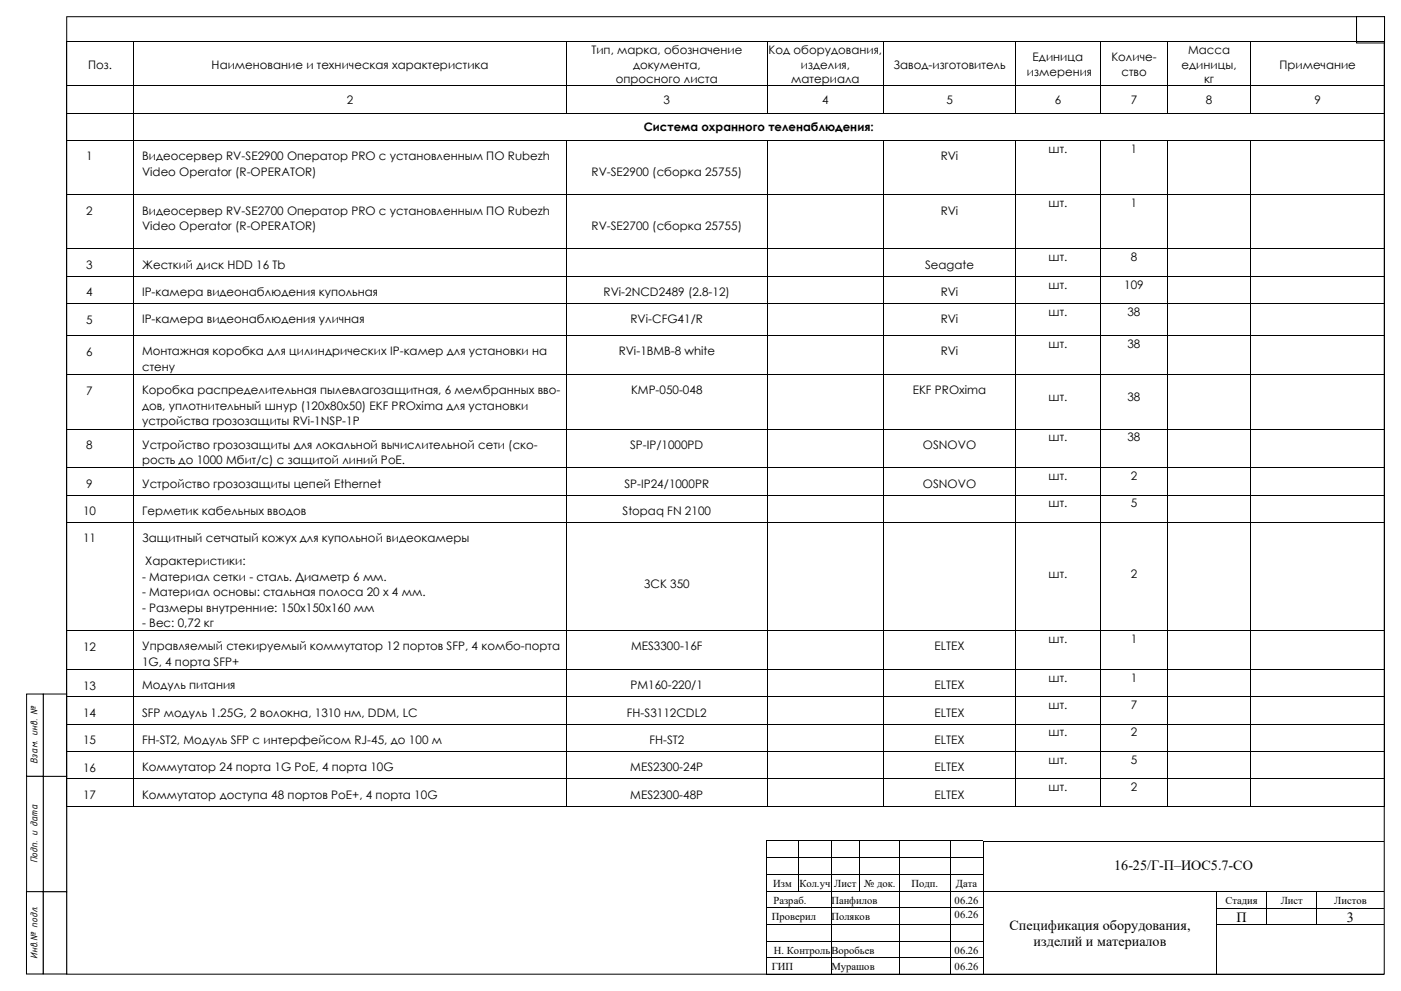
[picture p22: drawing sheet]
<svg xmlns="http://www.w3.org/2000/svg" width="420mm" height="297mm" viewBox="0 0 420 297" stroke-linecap="round" stroke-linejoin="round" font-family="sans-serif">
<defs><g id="words">
<g font-size="4.2">
<text x="334.1" y="260.7">16-25/Г-П–ИОС5.7-СО</text>
<text x="302.6" y="278.8">Спецификация оборудования,</text>
<text x="370.8" y="276.3">П</text>
<text x="403.8" y="276.3">3</text>
<text x="309.9" y="283.6">изделий и материалов</text>
</g>
<g font-size="3.5">
<text x="177.3" y="16.3">Тип, марка, обозначение</text>
<text x="230.4" y="16.3">Код оборудования,</text>
<text x="356.2" y="16.3">Масса</text>
<text x="26.4" y="20.6">Поз.</text>
<text x="63.5" y="20.6">Наименование и техническая характеристика</text>
<text x="189.8" y="20.6">документа,</text>
<text x="240.1" y="20.6">изделия,</text>
<text x="267.8" y="20.6">Завод-изготовитель</text>
<text x="307.9" y="22.7">измерения</text>
<text x="309.6" y="18.4">Единица</text>
<text x="333.2" y="18.4">Количе-</text>
<text x="336.2" y="22.7">ство</text>
<text x="354.2" y="20.6">единицы,</text>
<text x="383.6" y="20.6">Примечание</text>
<text x="184.7" y="24.9">опросного листа</text>
<text x="237.2" y="24.9">материала</text>
<text x="361" y="24.9">кг</text>
<text x="104" y="31.2">2</text>
<text x="199" y="31.2">3</text>
<text x="246.5" y="31.2">4</text>
<text x="283.8" y="31.2">5</text>
<text x="316.2" y="31.2">6</text>
<text x="339" y="31.2">7</text>
<text x="361.5" y="31.2">8</text>
<text x="394.1" y="31.2">9</text>
<text x="193" y="39.4">Система охранного теленаблюдения:</text>
<text x="314.4" y="45.8">шт.</text>
<text x="339" y="45.8">1</text>
<text x="25.9" y="48.1">1</text>
<text x="42.6" y="52.7">Video Operator (R-OPERATOR)</text>
<text x="42.6" y="48">Видеосервер RV-SE2900 Оператор PRO с установленным ПО Rubezh</text>
<text x="177.4" y="52.7">RV-SE2900 (сборка 25755)</text>
<text x="282" y="48">RVi</text>
<text x="25.9" y="64.3">2</text>
<text x="42.6" y="64.3">Видеосервер RV-SE2700 Оператор PRO с установленным ПО Rubezh</text>
<text x="282" y="64.3">RVi</text>
<text x="314.4" y="62">шт.</text>
<text x="339" y="62">1</text>
<text x="42.6" y="68.9">Video Operator (R-OPERATOR)</text>
<text x="177.4" y="68.9">RV-SE2700 (сборка 25755)</text>
<text x="25.9" y="80.6">3</text>
<text x="42.6" y="80.6">Жесткий диск HDD 16 Tb</text>
<text x="277.3" y="80.6">Seagate</text>
<text x="314.4" y="78.3">шт.</text>
<text x="339" y="78.3">8</text>
<text x="25.9" y="88.8">4</text>
<text x="42.6" y="88.8">IP-камера видеонаблюдения купольная</text>
<text x="181" y="88.8">RVi-2NCD2489 (2.8-12)</text>
<text x="282" y="88.8">RVi</text>
<text x="314.4" y="86.5">шт.</text>
<text x="337.1" y="86.5">109</text>
<text x="314.4" y="94.7">шт.</text>
<text x="338" y="94.7">38</text>
<text x="25.9" y="97">5</text>
<text x="42.6" y="96.9">IP-камера видеонаблюдения уличная</text>
<text x="189.1" y="96.9">RVi-CFG41/R</text>
<text x="282" y="96.9">RVi</text>
<text x="25.9" y="106.6">6</text>
<text x="42.6" y="106.6">Монтажная коробка для цилиндрических IP-камер для установки на</text>
<text x="185.5" y="106.6">RVi-1BMB-8 white</text>
<text x="282" y="106.6">RVi</text>
<text x="314.4" y="104.3">шт.</text>
<text x="338" y="104.3">38</text>
<text x="42.6" y="111.2">стену</text>
<text x="25.9" y="118.3">7</text>
<text x="42.6" y="118.2">Коробка распределительная пылевлагозащитная, 6 мембранных вво-</text>
<text x="189.2" y="118.2">КМР-050-048</text>
<text x="273.6" y="118.2">EKF PROxima</text>
<text x="42.6" y="122.9">дов, уплотнительный шнур (120x80x50) EKF PROxima для установки</text>
<text x="314.4" y="120.3">шт.</text>
<text x="338" y="120.3">38</text>
<text x="42.6" y="127.5">устройства грозозащиты RVi-1NSP-1P</text>
<text x="25.9" y="134.6">8</text>
<text x="42.6" y="134.5">Устройство грозозащиты для локальной вычислительной сети (ско-</text>
<text x="188.9" y="134.5">SP-IP/1000PD</text>
<text x="276.7" y="134.5">OSNOVO</text>
<text x="314.4" y="132.2">шт.</text>
<text x="338" y="132.2">38</text>
<text x="42.6" y="139.1">рость до 1000 Мбит/с) с защитой линий PoE.</text>
<text x="314.4" y="143.9">шт.</text>
<text x="339" y="143.9">2</text>
<text x="25.9" y="146.3">9</text>
<text x="42.6" y="146.2">Устройство грозозащиты цепей Ethernet</text>
<text x="187.2" y="146.2">SP-IP24/1000PR</text>
<text x="276.7" y="146.2">OSNOVO</text>
<text x="24.9" y="154.4">10</text>
<text x="42.6" y="154.4">Герметик кабельных вводов</text>
<text x="186.6" y="154.4">Stopaq FN 2100</text>
<text x="314.4" y="152.1">шт.</text>
<text x="339" y="152.1">5</text>
<text x="24.9" y="162.6">11</text>
<text x="42.6" y="162.6">Защитный сетчатый кожух для купольной видеокамеры</text>
<text x="43.6" y="169.5">Характеристики:</text>
<text x="314.4" y="173.3">шт.</text>
<text x="339" y="173.3">2</text>
<text x="42.6" y="178.7">- Материал основы: стальная полоса 20 х 4 мм.</text>
<text x="42.6" y="174.1">- Материал сетки - сталь. Диаметр 6 мм.</text>
<text x="193" y="176.4">ЗСК 350</text>
<text x="42.6" y="183.3">- Размеры внутренние: 150х150х160 мм</text>
<text x="42.6" y="187.9">- Вес: 0,72 кг</text>
<text x="24.9" y="195">12</text>
<text x="42.6" y="195">Управляемый стекируемый коммутатор 12 портов SFP, 4 комбо-порта</text>
<text x="189.2" y="195">MES3300-16F</text>
<text x="280.2" y="195">ELTEX</text>
<text x="314.4" y="192.7">шт.</text>
<text x="339" y="192.7">1</text>
<text x="42.6" y="199.6">1G, 4 порта SFP+</text>
<text x="24.9" y="206.7">13</text>
<text x="42.6" y="206.7">Модуль питания</text>
<text x="189.1" y="206.7">PM160-220/1</text>
<text x="280.2" y="206.7">ELTEX</text>
<text x="314.4" y="204.4">шт.</text>
<text x="339" y="204.4">1</text>
<text x="24.9" y="214.9">14</text>
<text x="42.6" y="214.8">SFP модуль 1.25G, 2 волокна, 1310 нм, DDM, LC</text>
<text x="188" y="214.8">FH-S3112CDL2</text>
<text x="280.2" y="214.8">ELTEX</text>
<text x="314.4" y="212.6">шт.</text>
<text x="339" y="212.6">7</text>
<text x="314.4" y="220.7">шт.</text>
<text x="339" y="220.7">2</text>
<text x="24.9" y="223.1">15</text>
<text x="42.6" y="223">FH-ST2, Модуль SFP с интерфейсом RJ-45, до 100 м</text>
<text x="194.7" y="223">FH-ST2</text>
<text x="280.2" y="223">ELTEX</text>
<text x="24.9" y="231.3">16</text>
<text x="42.6" y="231.2">Коммутатор 24 порта 1G PoE, 4 порта 10G</text>
<text x="189" y="231.2">MES2300-24P</text>
<text x="280.2" y="231.2">ELTEX</text>
<text x="314.4" y="228.9">шт.</text>
<text x="339" y="228.9">5</text>
<text x="24.9" y="239.4">17</text>
<text x="42.6" y="239.4">Коммутатор доступа 48 портов PoE+, 4 порта 10G</text>
<text x="189" y="239.4">MES2300-48Р</text>
<text x="280.2" y="239.4">ELTEX</text>
<text x="314.4" y="237.1">шт.</text>
<text x="339" y="237.1">2</text>
</g>
<g font-size="3.2">
<text x="11.3" y="229.1" transform="rotate(-90 11.3 229.1)">Взам. инв. №</text>
<text x="11.3" y="258.8" transform="rotate(-90 11.3 258.8)">Подп. и дата</text>
<text x="231.8" y="265.8">Изм</text>
<text x="239.6" y="265.8">Кол.уч</text>
<text x="250.1" y="265.8">Лист</text>
<text x="259.1" y="265.8">№ док.</text>
<text x="273.3" y="265.8">Подп.</text>
<text x="286.6" y="265.8">Дата</text>
<text x="231.4" y="275.8">Проверил</text>
<text x="231.9" y="270.8">Разраб.</text>
<text x="249.3" y="270.8">Панфилов</text>
<text x="249.3" y="275.8">Поляков</text>
<text x="286.2" y="270.8">06.26</text>
<text x="286.2" y="275.3">06.26</text>
<text x="367.4" y="270.8">Стадия</text>
<text x="384" y="270.8">Лист</text>
<text x="400" y="270.8">Листов</text>
<text x="11.2" y="287.5" transform="rotate(-90 11.2 287.5)">Инв.№ подл.</text>
<text x="232" y="285.8">Н. Контроль</text>
<text x="249.3" y="285.8">Воробьев</text>
<text x="286.2" y="285.8">06.26</text>
<text x="231.4" y="290.9">ГИП</text>
<text x="249.3" y="290.9">Мурашов</text>
<text x="286.2" y="290.9">06.26</text>
</g>
</g></defs>
<g fill="#000">
<path d="M229.7 252.1l.2 .2zM229.7 252l.2 .1zM229.7 257l.2 .3zM239.3 252.1l.3 .2zM239.3 257h.3v.3h-.3zM249 252.1l.3 .2zM249 257h.3v.3h-.3zM257.6 252.1l.3 .2zM257.6 257h.3v.3h-.3zM269.7 252.1l.2 .2zM269.7 257h.2v.3h-.2zM284.7 252.1l.2 .2z"/>
<path d="M284.7 257h.2v.3h-.2zM294.7 252h.2v.3h-.2zM294.7 257h.2v.3h-.2zM229.7 262l.2 .3zM229.7 267l.2 .3zM229.7 272.1l.2 .2zM229.7 277.1l.2 .2zM239.3 262h.3v.3h-.3zM239.3 267h.3v.3h-.3zM249 262h.3v.3h-.3zM249 267h.3v.3h-.3zM249 272.1h.3v.2h-.3z"/>
<path d="M249 277.1h.3v.2h-.3zM257.6 262h.3v.3h-.3zM257.6 267h.3v.3h-.3zM269.7 262h.2v.3h-.2zM269.7 267h.2v.3h-.2zM269.7 272.1h.2v.2h-.2zM269.7 277.1h.2v.2h-.2zM284.7 262h.2v.3h-.2zM284.7 267h.2v.3h-.2zM284.7 272.1h.2v.2h-.2zM284.7 277.1h.2v.2h-.2zM294.7 262h.2v.3h-.2z"/>
<path d="M294.7 267h.2v.3h-.2zM294.7 272.1h.2v.2h-.2zM294.7 277.1h.2v.2h-.2zM364.7 267h.2v.3h-.2zM364.7 272.1h.2v.2h-.2zM364.7 277.1h.2v.2h-.2zM379.7 267h.2v.3h-.2zM379.7 272.1h.2v.2h-.2zM379.7 277.1h.2v.2h-.2zM394.7 267h.2v.3h-.2zM394.7 272.1h.2v.2h-.2zM394.7 277.1h.2v.2h-.2z"/>
<path d="M229.7 282.1l.2 .2zM229.7 287.1l.2 .3zM229.7 292.1l.2 .1zM249 282.1h.3v.2h-.3zM249 287.1h.3v.3h-.3zM249 292.1l.3 .1zM269.7 282.1h.2v.2h-.2zM269.7 287.1h.2v.3h-.2zM269.7 292.1l.2 .1zM284.7 282.1h.2v.2h-.2zM284.7 287.1h.2v.3h-.2zM284.7 292.1l.2 .1z"/>
<path d="M294.7 282.1h.2v.2h-.2zM294.7 287.1h.2v.3h-.2zM294.7 292.1l.2 .1zM364.7 282.1h.2v.2h-.2zM364.7 287.1h.2v.3h-.2zM364.7 292.1l.2 .1z"/>
</g>
<g fill="none" stroke="#000" stroke-width=".3">
<path d="M20 5h395v287h-395zM229.8 252.3v4.7M229.8 257.3v4.7M229.9 252.1h9.4M229.9 257.1h9.4M239.4 252.1h9.6M239.4 252.3v4.7M239.4 257.3v4.7M239.6 257.1h9.4M249.1 252.1h8.5M249.2 252.3v4.7M249.2 257.3v4.7"/>
<path d="M249.3 257.1h8.3M257.7 252.1h12M257.8 252.3v4.7M257.8 257.3v4.7M257.9 257.1h11.8M269.7 252.1h15M269.8 252.3v4.7M269.8 257.3v4.7M269.9 257.1h14.8M284.8 252.1h9.9M284.8 252.3v4.7M284.8 257.3v4.7"/>
<path d="M284.9 257.1h9.8M294.8 252.3v4.7M294.8 257.3v4.7M294.9 252.1h119.9M229.8 262.3v4.7M229.8 267.3v4.8M229.8 272.3v4.8M229.8 277.3v4.8M229.9 262.2h9.4M229.9 267.2h9.4M229.9 272.1h19.1M229.9 277.1h19.1"/>
<path d="M239.4 262.3v4.7M239.6 262.2h9.4M239.6 267.2h9.4M249.2 262.3v4.7M249.2 267.3v4.8M249.2 272.3v4.8M249.2 277.3v4.8M249.3 262.2h8.3M249.3 267.2h8.3M249.3 272.1h20.4M249.3 277.1h20.4M257.8 262.3v4.7"/>
<path d="M257.9 262.2h11.8M257.9 267.2h11.8M269.8 262.3v4.7M269.8 267.3v4.8M269.8 272.3v4.8M269.8 277.3v4.8M269.9 262.2h14.8M269.9 267.2h14.8M269.9 272.1h14.8M269.9 277.1h14.8M284.8 262.3v4.7M284.8 267.3v4.8"/>
<path d="M284.8 272.3v4.8M284.8 277.3v4.8M284.9 262.2h9.8M284.9 267.2h9.8M284.9 272.1h9.8M284.9 277.1h9.8M294.8 262.3v4.7M294.8 267.3v4.8M294.8 272.3v4.8M294.8 277.3v4.8M294.9 267.2h69.8M364.8 267.3v4.8"/>
<path d="M364.8 272.3v4.8M364.8 277.3v4.8M364.9 267.2h14.8M364.9 272.2h14.8M364.9 277.2h14.8M379.8 267.3v4.8M379.8 272.3v4.8M379.9 267.2h14.8M379.9 272.2h14.8M379.9 277.2h14.8M394.8 267.3v4.8M394.8 272.3v4.8"/>
<path d="M394.9 267.2h19.9M394.9 272.2h19.9M394.9 277.2h19.9M229.8 282.3v4.8M229.8 287.4v4.7M229.9 282.1h19.1M229.9 287.1h19.1M229.9 292.1h19.1M249.2 282.3v4.8M249.2 287.4v4.7M249.3 282.1h20.4M249.3 287.1h20.4"/>
<path d="M249.3 292.1h20.4M269.8 282.3v4.8M269.8 287.4v4.7M269.9 282.1h14.8M269.9 287.1h14.8M269.9 292.1h14.8M284.8 282.3v4.8M284.8 287.4v4.7M284.9 282.1h9.8M284.9 287.1h9.8M284.9 292.1h9.8M294.8 282.3v4.8"/>
<path d="M294.8 287.4v4.7M294.9 292.2h69.8M364.8 282.3v4.8M364.8 287.4v4.7M364.9 292.2h49.9"/>
</g>
<g fill="#fff" stroke="#000" stroke-width=".3">
<path d="M13 267.3h7v24.7h-7z" fill-rule="evenodd"/>
<path d="M13 232.7h7v34.6h-7z" fill-rule="evenodd"/>
<path d="M13 208h7v24.7h-7z" fill-rule="evenodd"/>
<path d="M8 208h5v24.7h-5z" fill-rule="evenodd"/>
<path d="M8 232.7h5v34.6h-5z" fill-rule="evenodd"/>
<path d="M7.9 267.3h5v24.7h-5z" fill-rule="evenodd"/>
<path d="M406.7 5h8.4v7.9h-8.4z" fill-rule="evenodd"/>
</g>
<g fill="#000">
<path d="M19.9 12.5l.2 .2zM39.9 12.5l.1 .2zM169.9 12.5l.2 .2zM229.9 12.5l.1 .2zM264.9 12.5l.2 .2zM304.3 12.5l.2 .2zM329.9 12.5l.2 .2zM349.9 12.5l.2 .2zM374.9 12.5l.2 .2zM415 12.5l.1 .2zM19.9 25.7l.2 .1zM19.9 33.8l.2 .2z"/>
<path d="M39.9 25.7l.1 .1zM39.9 33.8l.1 .2zM169.9 25.7l.2 .1zM169.9 33.8l.2 .2zM229.9 25.7l.1 .1zM229.9 33.8l.1 .2zM264.9 25.7l.2 .1zM264.9 33.8l.2 .2zM304.3 25.7l.2 .1zM304.3 33.8l.2 .2zM329.9 25.7l.2 .1zM329.9 33.8l.2 .2z"/>
<path d="M349.9 25.7l.2 .1zM349.9 33.8l.2 .2zM374.9 25.7l.2 .1zM374.9 33.8l.2 .2zM415 25.7l.1 .1zM415 33.8l.1 .2zM19.9 42l.2 .2zM19.9 58.3l.2 .2zM39.9 42l.1 .2zM39.9 58.3l.1 .2zM169.9 42l.2 .2zM169.9 58.3l.2 .2z"/>
<path d="M229.9 42l.1 .2zM229.9 58.3l.1 .2zM264.9 42l.2 .2zM264.9 58.3l.2 .2zM304.3 42l.2 .2zM304.3 58.3l.2 .2zM329.9 42l.2 .2zM329.9 58.3l.2 .2zM349.9 42l.2 .2zM349.9 58.3l.2 .2zM374.9 42l.2 .2zM374.9 58.3l.2 .2z"/>
<path d="M415 42l.1 .2zM415 58.3l.1 .2zM19.9 74.5l.2 .2zM39.9 74.5l.1 .2zM169.9 74.5l.2 .2zM229.9 74.5l.1 .2zM264.9 74.5l.2 .2zM304.3 74.5l.2 .2zM329.9 74.5l.2 .2zM349.9 74.5l.2 .2zM374.9 74.5l.2 .2zM415 74.5l.1 .2z"/>
<path d="M19.9 82.7l.2 .2zM19.9 90.9l.2 .2zM39.9 82.7l.1 .2zM39.9 90.9l.1 .2zM169.9 82.7l.2 .2zM169.9 90.9l.2 .2zM229.9 82.7l.1 .2zM229.9 90.9l.1 .2zM264.9 82.7l.2 .2zM264.9 90.9l.2 .2zM304.3 82.7l.2 .2zM304.3 90.9l.2 .2z"/>
<path d="M329.9 82.7l.2 .2zM329.9 90.9l.2 .2zM349.9 82.7l.2 .2zM349.9 90.9l.2 .2zM374.9 82.7l.2 .2zM374.9 90.9l.2 .2zM415 82.7l.1 .2zM415 90.9l.1 .2zM19.9 100.5l.2 .2zM19.9 112.2l.2 .2zM39.9 100.5l.1 .2zM39.9 112.2l.1 .2z"/>
<path d="M169.9 100.5l.2 .2zM169.9 112.2l.2 .2zM229.9 100.5l.1 .2zM229.9 112.2l.1 .2zM264.9 100.5l.2 .2zM264.9 112.2l.2 .2zM304.3 100.5l.2 .2zM304.3 112.2l.2 .2zM329.9 100.5l.2 .2zM329.9 112.2l.2 .2zM349.9 100.5l.2 .2zM349.9 112.2l.2 .2z"/>
<path d="M374.9 100.5l.2 .2zM374.9 112.2l.2 .2zM415 100.5l.1 .2zM415 112.2l.1 .2zM19.9 128.5l.2 .2zM39.9 128.5l.1 .2zM169.9 128.5l.2 .2zM229.9 128.5l.1 .2zM264.9 128.5l.2 .2zM304.3 128.5l.2 .2zM329.9 128.5l.2 .2zM349.9 128.5l.2 .2z"/>
<path d="M374.9 128.5l.2 .2zM415 128.5l.1 .2zM19.9 140.2l.2 .1zM19.9 148.4l.2 .1zM19.9 156.5l.2 .2zM39.9 140.2l.1 .1zM39.9 148.4l.1 .1zM39.9 156.5l.1 .2zM169.9 140.2l.2 .1zM169.9 148.4l.2 .1zM169.9 156.5l.2 .2zM229.9 140.2l.1 .1z"/>
<path d="M229.9 148.4l.1 .1zM229.9 156.5l.1 .2zM264.9 140.2l.2 .1zM264.9 148.4l.2 .1zM264.9 156.5l.2 .2zM304.3 140.2l.2 .1zM304.3 148.4l.2 .1zM304.3 156.5l.2 .2zM329.9 140.2l.2 .1zM329.9 148.4l.2 .1zM329.9 156.5l.2 .2zM349.9 140.2l.2 .1z"/>
<path d="M349.9 148.4l.2 .1zM349.9 156.5l.2 .2zM374.9 140.2l.2 .1zM374.9 148.4l.2 .1zM374.9 156.5l.2 .2zM415 140.2l.1 .1zM415 148.4l.1 .1zM415 156.5l.1 .2zM19.9 189l.2 .1zM39.9 189l.1 .1zM169.9 189l.2 .1zM229.9 189l.1 .1z"/>
<path d="M264.9 189l.2 .1zM304.3 189l.2 .1zM329.9 189l.2 .1zM349.9 189l.2 .1zM374.9 189l.2 .1zM415 189l.1 .1zM19.9 200.7l.2 .1zM19.9 208.8l.2 .2zM19.9 217l.2 .2zM39.9 200.7l.1 .1zM39.9 208.8l.1 .2zM39.9 217l.1 .2z"/>
<path d="M169.9 200.7l.2 .1zM169.9 208.8l.2 .2zM169.9 217l.2 .2zM229.9 200.7l.1 .1zM229.9 208.8l.1 .2zM229.9 217l.1 .2zM264.9 200.7l.2 .1zM264.9 208.8l.2 .2zM264.9 217l.2 .2zM304.3 200.7l.2 .1zM304.3 208.8l.2 .2zM304.3 217l.2 .2z"/>
<path d="M329.9 200.7l.2 .1zM329.9 208.8l.2 .2zM329.9 217l.2 .2zM349.9 200.7l.2 .1zM349.9 208.8l.2 .2zM349.9 217l.2 .2zM374.9 200.7l.2 .1zM374.9 208.8l.2 .2zM374.9 217l.2 .2zM415 200.7l.1 .1zM415 208.8l.1 .2zM415 217l.1 .2z"/>
<path d="M19.9 225.2l.2 .2zM19.9 233.4l.2 .2zM39.9 225.2l.1 .2zM39.9 233.4l.1 .2zM169.9 225.2l.2 .2zM169.9 233.4l.2 .2zM229.9 225.2l.1 .2zM229.9 233.4l.1 .2zM264.9 225.2l.2 .2zM264.9 233.4l.2 .2zM304.3 225.2l.2 .2zM304.3 233.4l.2 .2z"/>
<path d="M329.9 225.2l.2 .2zM329.9 233.4l.2 .2zM349.9 225.2l.2 .2zM349.9 233.4l.2 .2zM374.9 225.2l.2 .2zM374.9 233.4l.2 .2zM415 225.2l.1 .2zM415 233.4l.1 .2zM19.9 241.6l.2 .1zM39.9 241.6l.1 .1zM169.9 241.6l.2 .1zM229.9 241.6l.1 .1z"/>
<path d="M264.9 241.6l.2 .1zM304.3 241.6l.2 .1zM329.9 241.6l.2 .1zM349.9 241.6l.2 .1zM374.9 241.6l.2 .1zM415 241.6l.1 .1z"/>
</g>
<g fill="none" stroke="#000" stroke-width=".3">
<path d="M20 12.7v13M20.1 12.6h19.8M40 12.7v13M40 12.6h129.9M170 12.7v13M170.1 12.6h59.8M230 12.7v13M230 12.6h34.9M265 12.7v13M265.1 12.6h39.2M304.4 12.7v13M304.5 12.6h25.4"/>
<path d="M330 12.7v13M330.1 12.6h19.8M350 12.7v13M350.1 12.6h24.8M375 12.7v13M375.1 12.6h39.9M415 12.7v13M20 25.8v8M20 34v8M20.1 25.7h19.8M20.1 33.9h19.8M40 25.8v8"/>
<path d="M40 34v8M40 25.7h129.9M40 33.9h129.9M170 25.8v8M170.1 25.7h59.8M170.1 33.9h59.8M230 25.8v8M230 25.7h34.9M230 33.9h34.9M265 25.8v8M265.1 25.7h39.2M265.1 33.9h39.2"/>
<path d="M304.4 25.8v8M304.5 25.7h25.4M304.5 33.9h25.4M330 25.8v8M330.1 25.7h19.8M330.1 33.9h19.8M350 25.8v8M350.1 25.7h24.8M350.1 33.9h24.8M375 25.8v8M375.1 25.7h39.9M375.1 33.9h39.9"/>
<path d="M415 25.8v8M415 34v8M20 42.2v16.1M20 58.5v16M20.1 42.1h19.8M20.1 58.4h19.8M40 42.2v16.1M40 58.5v16M40 42.1h129.9M40 58.4h129.9M170 42.2v16.1M170 58.5v16"/>
<path d="M170.1 42.1h59.8M170.1 58.4h59.8M230 42.2v16.1M230 58.5v16M230 42.1h34.9M230 58.4h34.9M265 42.2v16.1M265 58.5v16M265.1 42.1h39.2M265.1 58.4h39.2M304.4 42.2v16.1M304.4 58.5v16"/>
<path d="M304.5 42.1h25.4M304.5 58.4h25.4M330 42.2v16.1M330 58.5v16M330.1 42.1h19.8M330.1 58.4h19.8M350 42.2v16.1M350 58.5v16M350.1 42.1h24.8M350.1 58.4h24.8M375 42.2v16.1M375 58.5v16"/>
<path d="M375.1 42.1h39.9M375.1 58.4h39.9M415 42.2v16.1M415 58.5v16M20 74.7v8M20.1 74.6h19.8M40 74.7v8M40 74.6h129.9M170 74.7v8M170.1 74.6h59.8M230 74.7v8M230 74.6h34.9"/>
<path d="M265 74.7v8M265.1 74.6h39.2M304.4 74.7v8M304.5 74.6h25.4M330 74.7v8M330.1 74.6h19.8M350 74.7v8M350.1 74.6h24.8M375 74.7v8M375.1 74.6h39.9M415 74.7v8M20 82.9v8"/>
<path d="M20 91.1v9.4M20.1 82.8h19.8M20.1 91h19.8M40 82.9v8M40 91.1v9.4M40 82.8h129.9M40 91h129.9M170 82.9v8M170 91.1v9.4M170.1 82.8h59.8M170.1 91h59.8M230 82.9v8"/>
<path d="M230 91.1v9.4M230 82.8h34.9M230 91h34.9M265 82.9v8M265 91.1v9.4M265.1 82.8h39.2M265.1 91h39.2M304.4 82.9v8M304.4 91.1v9.4M304.5 82.8h25.4M304.5 91h25.4M330 82.9v8"/>
<path d="M330 91.1v9.4M330.1 82.8h19.8M330.1 91h19.8M350 82.9v8M350 91.1v9.4M350.1 82.8h24.8M350.1 91h24.8M375 82.9v8M375 91.1v9.4M375.1 82.8h39.9M375.1 91h39.9M415 82.9v8"/>
<path d="M415 91.1v9.4M20 100.7v11.5M20 112.4v16.1M20.1 100.6h19.8M20.1 112.3h19.8M40 100.7v11.5M40 112.4v16.1M40 100.6h129.9M40 112.3h129.9M170 100.7v11.5M170 112.4v16.1M170.1 100.6h59.8"/>
<path d="M170.1 112.3h59.8M230 100.7v11.5M230 112.4v16.1M230 100.6h34.9M230 112.3h34.9M265 100.7v11.5M265 112.4v16.1M265.1 100.6h39.2M265.1 112.3h39.2M304.4 100.7v11.5M304.4 112.4v16.1M304.5 100.6h25.4"/>
<path d="M304.5 112.3h25.4M330 100.7v11.5M330 112.4v16.1M330.1 100.6h19.8M330.1 112.3h19.8M350 100.7v11.5M350 112.4v16.1M350.1 100.6h24.8M350.1 112.3h24.8M375 100.7v11.5M375 112.4v16.1M375.1 100.6h39.9"/>
<path d="M375.1 112.3h39.9M415 100.7v11.5M415 112.4v16.1M20 128.7v11.5M20.1 128.6h19.8M40 128.7v11.5M40 128.6h129.9M170 128.7v11.5M170.1 128.6h59.8M230 128.7v11.5M230 128.6h34.9M265 128.7v11.5"/>
<path d="M265.1 128.6h39.2M304.4 128.7v11.5M304.5 128.6h25.4M330 128.7v11.5M330.1 128.6h19.8M350 128.7v11.5M350.1 128.6h24.8M375 128.7v11.5M375.1 128.6h39.9M415 128.7v11.5M20 140.3v8.1M20 148.5v8"/>
<path d="M20 156.7v32.3M20.1 140.3h19.8M20.1 148.5h19.8M20.1 156.6h19.8M40 140.3v8.1M40 148.5v8M40 156.7v32.3M40 140.3h129.9M40 148.5h129.9M40 156.6h129.9M170 140.3v8.1M170 148.5v8"/>
<path d="M170 156.7v32.3M170.1 140.3h59.8M170.1 148.5h59.8M170.1 156.6h59.8M230 140.3v8.1M230 148.5v8M230 156.7v32.3M230 140.3h34.9M230 148.5h34.9M230 156.6h34.9M265 140.3v8.1M265 148.5v8"/>
<path d="M265 156.7v32.3M265.1 140.3h39.2M265.1 148.5h39.2M265.1 156.6h39.2M304.4 140.3v8.1M304.4 148.5v8M304.4 156.7v32.3M304.5 140.3h25.4M304.5 148.5h25.4M304.5 156.6h25.4M330 140.3v8.1M330 148.5v8"/>
<path d="M330 156.7v32.3M330.1 140.3h19.8M330.1 148.5h19.8M330.1 156.6h19.8M350 140.3v8.1M350 148.5v8M350 156.7v32.3M350.1 140.3h24.8M350.1 148.5h24.8M350.1 156.6h24.8M375 140.3v8.1M375 148.5v8"/>
<path d="M375 156.7v32.3M375.1 140.3h39.9M375.1 148.5h39.9M375.1 156.6h39.9M415 140.3v8.1M415 148.5v8M415 156.7v32.3M20 189.1v11.6M20.1 189.1h19.8M40 189.1v11.6M40 189.1h129.9M170 189.1v11.6"/>
<path d="M170.1 189.1h59.8M230 189.1v11.6M230 189.1h34.9M265 189.1v11.6M265.1 189.1h39.2M304.4 189.1v11.6M304.5 189.1h25.4M330 189.1v11.6M330.1 189.1h19.8M350 189.1v11.6M350.1 189.1h24.8M375 189.1v11.6"/>
<path d="M375.1 189.1h39.9M415 189.1v11.6M20 200.8v8M20 209v8M20 217.2v8M20.1 200.7h19.8M20.1 208.9h19.8M20.1 217.1h19.8M40 200.8v8M40 209v8M40 217.2v8M40 200.7h129.9"/>
<path d="M40 208.9h129.9M40 217.1h129.9M170 200.8v8M170 209v8M170 217.2v8M170.1 200.7h59.8M170.1 208.9h59.8M170.1 217.1h59.8M230 200.8v8M230 209v8M230 217.2v8M230 200.7h34.9"/>
<path d="M230 208.9h34.9M230 217.1h34.9M265 200.8v8M265 209v8M265 217.2v8M265.1 200.7h39.2M265.1 208.9h39.2M265.1 217.1h39.2M304.4 200.8v8M304.4 209v8M304.4 217.2v8M304.5 200.7h25.4"/>
<path d="M304.5 208.9h25.4M304.5 217.1h25.4M330 200.8v8M330 209v8M330 217.2v8M330.1 200.7h19.8M330.1 208.9h19.8M330.1 217.1h19.8M350 200.8v8M350 209v8M350 217.2v8M350.1 200.7h24.8"/>
<path d="M350.1 208.9h24.8M350.1 217.1h24.8M375 200.8v8M375 209v8M375 217.2v8M375.1 200.7h39.9M375.1 208.9h39.9M375.1 217.1h39.9M415 200.8v8M415 209v8M415 217.2v8M20 225.4v8"/>
<path d="M20 233.6v8M20.1 225.3h19.8M20.1 233.5h19.8M40 225.4v8M40 233.6v8M40 225.3h129.9M40 233.5h129.9M170 225.4v8M170 233.6v8M170.1 225.3h59.8M170.1 233.5h59.8M230 225.4v8"/>
<path d="M230 233.6v8M230 225.3h34.9M230 233.5h34.9M265 225.4v8M265 233.6v8M265.1 225.3h39.2M265.1 233.5h39.2M304.4 225.4v8M304.4 233.6v8M304.5 225.3h25.4M304.5 233.5h25.4M330 225.4v8"/>
<path d="M330 233.6v8M330.1 225.3h19.8M330.1 233.5h19.8M350 225.4v8M350 233.6v8M350.1 225.3h24.8M350.1 233.5h24.8M375 225.4v8M375 233.6v8M375.1 225.3h39.9M375.1 233.5h39.9M415 225.4v8"/>
<path d="M415 233.6v8M20.1 241.6h19.8M40 241.6h129.9M170.1 241.6h59.8M230 241.6h34.9M265.1 241.6h39.2M304.5 241.6h25.4M330.1 241.6h19.8M350.1 241.6h24.8M375.1 241.6h39.9"/>
</g>
<use href="#words"/>
</svg>
